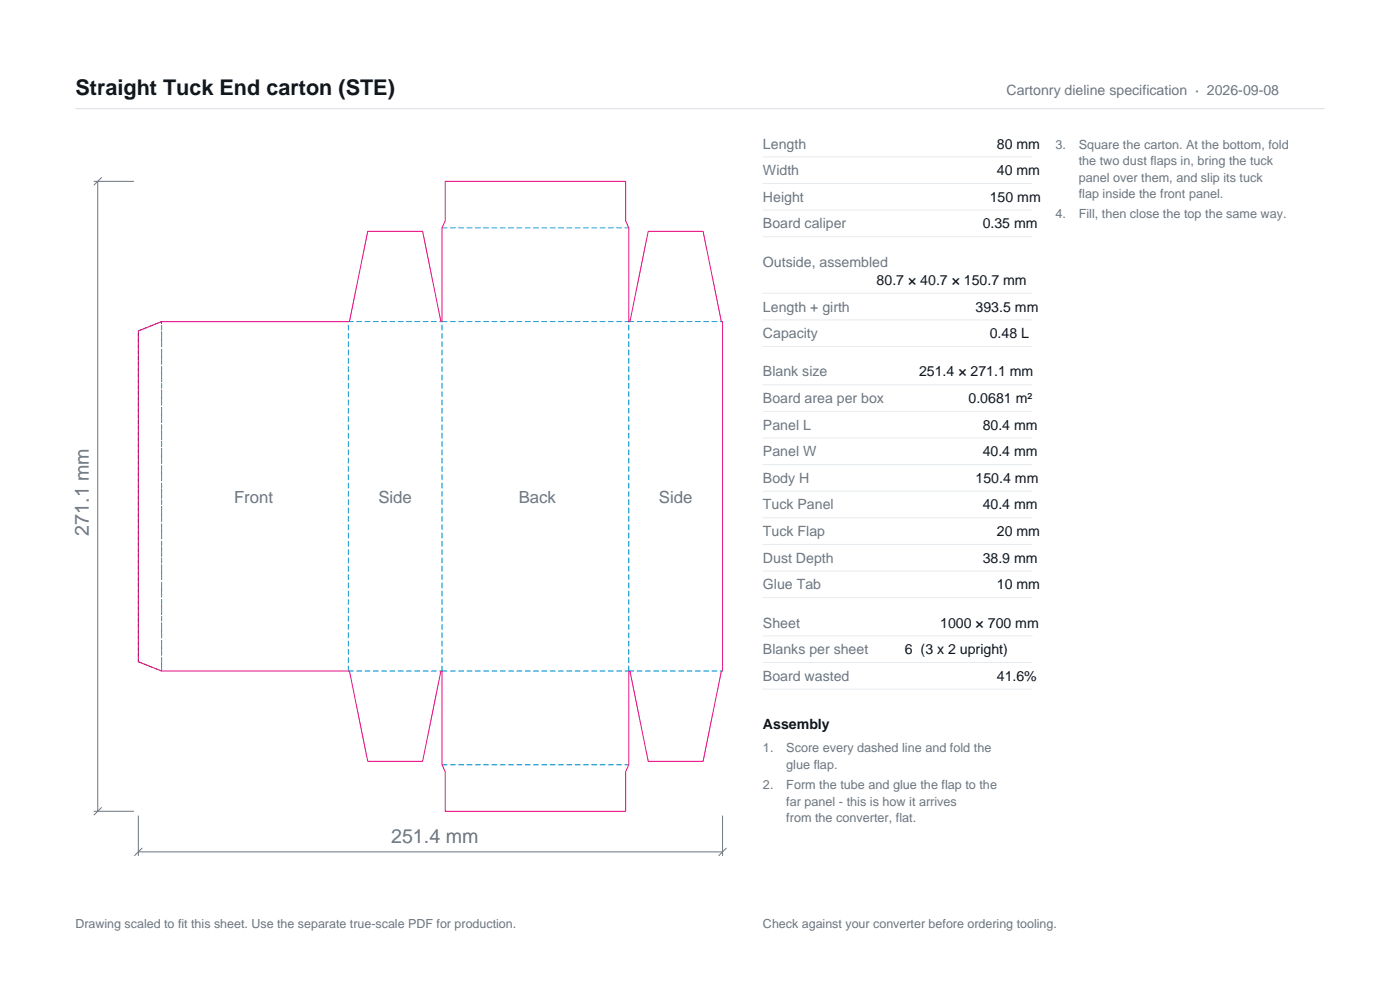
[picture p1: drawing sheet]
<svg xmlns="http://www.w3.org/2000/svg" width="297mm" height="210mm" viewBox="0 0 297 210" stroke-linecap="round" stroke-linejoin="round" font-family="sans-serif">
<defs><g id="words">
<text font-size="4.6" fill="#12171c" x="16" y="20.2">Straight Tuck End carton (STE)</text>
<g font-size="4.2" fill="#6b7580">
<text x="18.9" y="113.6" transform="rotate(-90 18.9 113.6)">271.1 mm</text>
<text x="83" y="178.8">251.4 mm</text>
</g>
<g font-size="3.5" fill="#6b7580">
<text x="49.6" y="106.7">Front</text>
<text x="80.3" y="106.7">Side</text>
<text x="110" y="106.7">Back</text>
<text x="139.8" y="106.7">Side</text>
</g>
<g font-size="3" fill="#6b7580">
<text x="213.5" y="20.2">Cartonry dieline specification · 2026-09-08</text>
<text x="161.9" y="31.5">Length</text>
<text x="161.9" y="37.2">Width</text>
<text x="161.9" y="42.8">Height</text>
<text x="161.9" y="48.5">Board caliper</text>
<text x="161.9" y="56.6">Outside, assembled</text>
<text x="161.9" y="66.1">Length + girth</text>
<text x="161.9" y="71.7">Capacity</text>
<text x="161.9" y="79.9">Blank size</text>
<text x="161.9" y="85.5">Board area per box</text>
<text x="161.9" y="91.1">Panel L</text>
<text x="161.9" y="96.8">Panel W</text>
<text x="161.9" y="102.4">Body H</text>
<text x="161.9" y="108.1">Tuck Panel</text>
<text x="161.9" y="113.7">Tuck Flap</text>
<text x="161.9" y="119.4">Dust Depth</text>
<text x="161.9" y="125">Glue Tab</text>
<text x="161.9" y="133.1">Sheet</text>
<text x="161.9" y="138.8">Blanks per sheet</text>
<text x="161.9" y="144.4">Board wasted</text>
</g>
<g font-size="3" fill="#12171c">
<text x="211.5" y="31.5">80 mm</text>
<text x="211.5" y="37.2">40 mm</text>
<text x="210" y="42.8">150 mm</text>
<text x="208.5" y="48.5">0.35 mm</text>
<text x="186" y="60.5">80.7 × 40.7 × 150.7 mm</text>
<text x="207" y="66.1">393.5 mm</text>
<text x="210" y="71.7">0.48 L</text>
<text x="195" y="79.9">251.4 × 271.1 mm</text>
<text x="205.5" y="85.5">0.0681 m²</text>
<text x="208.5" y="91.1">80.4 mm</text>
<text x="208.5" y="96.8">40.4 mm</text>
<text x="207" y="102.4">150.4 mm</text>
<text x="208.5" y="108.1">40.4 mm</text>
<text x="211.5" y="113.7">20 mm</text>
<text x="208.5" y="119.4">38.9 mm</text>
<text x="211.5" y="125">10 mm</text>
<text x="199.5" y="133.1">1000 × 700 mm</text>
<text x="192" y="138.8">6 (3 x 2 upright)</text>
<text x="211.5" y="144.4">41.6%</text>
<text x="161.9" y="154.6">Assembly</text>
</g>
<g font-size="2.7" fill="#6b7580">
<text x="223.9" y="31.5">3.</text>
<text x="228.8" y="31.5">Square the carton. At the bottom, fold</text>
<text x="228.8" y="35.1">the two dust flaps in, bring the tuck</text>
<text x="228.8" y="38.6">panel over them, and slip its tuck</text>
<text x="223.9" y="46.3">4.</text>
<text x="228.8" y="42.1">flap inside the front panel.</text>
<text x="228.8" y="46.3">Fill, then close the top the same way.</text>
<text x="161.9" y="159.6">1.</text>
<text x="166.8" y="159.6">Score every dashed line and fold the</text>
<text x="161.9" y="167.3">2.</text>
<text x="166.8" y="163.1">glue flap.</text>
<text x="166.8" y="167.3">Form the tube and glue the flap to the</text>
<text x="166.8" y="170.9">far panel - this is how it arrives</text>
<text x="166.8" y="174.4">from the converter, flat.</text>
</g>
<g font-size="2.6" fill="#6b7580">
<text x="16" y="196.8">Drawing scaled to fit this sheet. Use the separate true-scale PDF for production.</text>
<text x="161.9" y="196.8">Check against your converter before ordering tooling.</text>
</g>
</g></defs>
<path d="M16 23.1h265" fill="none" stroke="#d9dee3" stroke-width=".21"/>
<path d="M19.9 38.5h8.5M20.7 38.5v133.6M21.5 37.7l-1.6 1.6M19.9 172.1h8.5M21.5 171.3l-1.6 1.6M29.3 173.1v8.4M30.1 179.9l-1.5 1.6M153.3 173.1v8.4M154.1 179.9l-1.6 1.6M29.3 180.7h124" fill="none" stroke="#6b7580" stroke-width=".21"/>
<path d="M29.3 70.2l5-2v74.1l-5-1.9z" fill="none" stroke="#00a359" stroke-width=".21" stroke-dasharray=".7 .5"/>
<path d="M93.8 48.3h39.6M73.9 68.2h19.9M93.8 68.2h39.6M133.4 68.2h19.9M34.3 142.3v-74.1M73.9 142.3v-74.1M73.9 142.3h19.9M93.8 142.3v-74.1M93.8 142.3h39.6M133.4 142.3v-74.1M133.4 142.3h19.9M93.8 162.2h39.6" fill="none" stroke="#008fd4" stroke-width=".21" stroke-dasharray="1.1 .7"/>
<path d="M29.3 70.2l5-2h39.8l3.9-19.1h11.7l3.8 19.1h.3v-19.9l.6-1.4v-8.4h38.3v8.4l.7 1.4v19.9h.2l3.9-19.1h11.7l3.8 19.1h.3v74.1h-.3l-3.8 19.2h-11.7l-3.9-19.2h-.2v19.9l-.7 1.5v8.4h-38.3v-8.4l-.6-1.5v-19.9h-.3l-3.8 19.2h-11.7l-3.9-19.2h-39.8l-5-1.9z" fill="none" stroke="#e6007d" stroke-width=".21"/>
<g fill="none" stroke="#e6ebf0" stroke-width=".21">
<path d="M161.9 33.3h57.1M161.9 38.9h57.1M161.9 44.6h57.1M161.9 50.2h57.1M161.9 62.2h57.1M161.9 67.9h57.1M161.9 73.5h57.1M161.9 81.6h57.1M161.9 87.3h57.1M161.9 92.9h57.1M161.9 98.6h57.1M161.9 104.2h57.1"/>
<path d="M161.9 109.8h57.1M161.9 115.5h57.1M161.9 121.1h57.1M161.9 126.8h57.1M161.9 134.9h57.1M161.9 140.5h57.1M161.9 146.2h57.1"/>
</g>
<use href="#words"/>
</svg>
